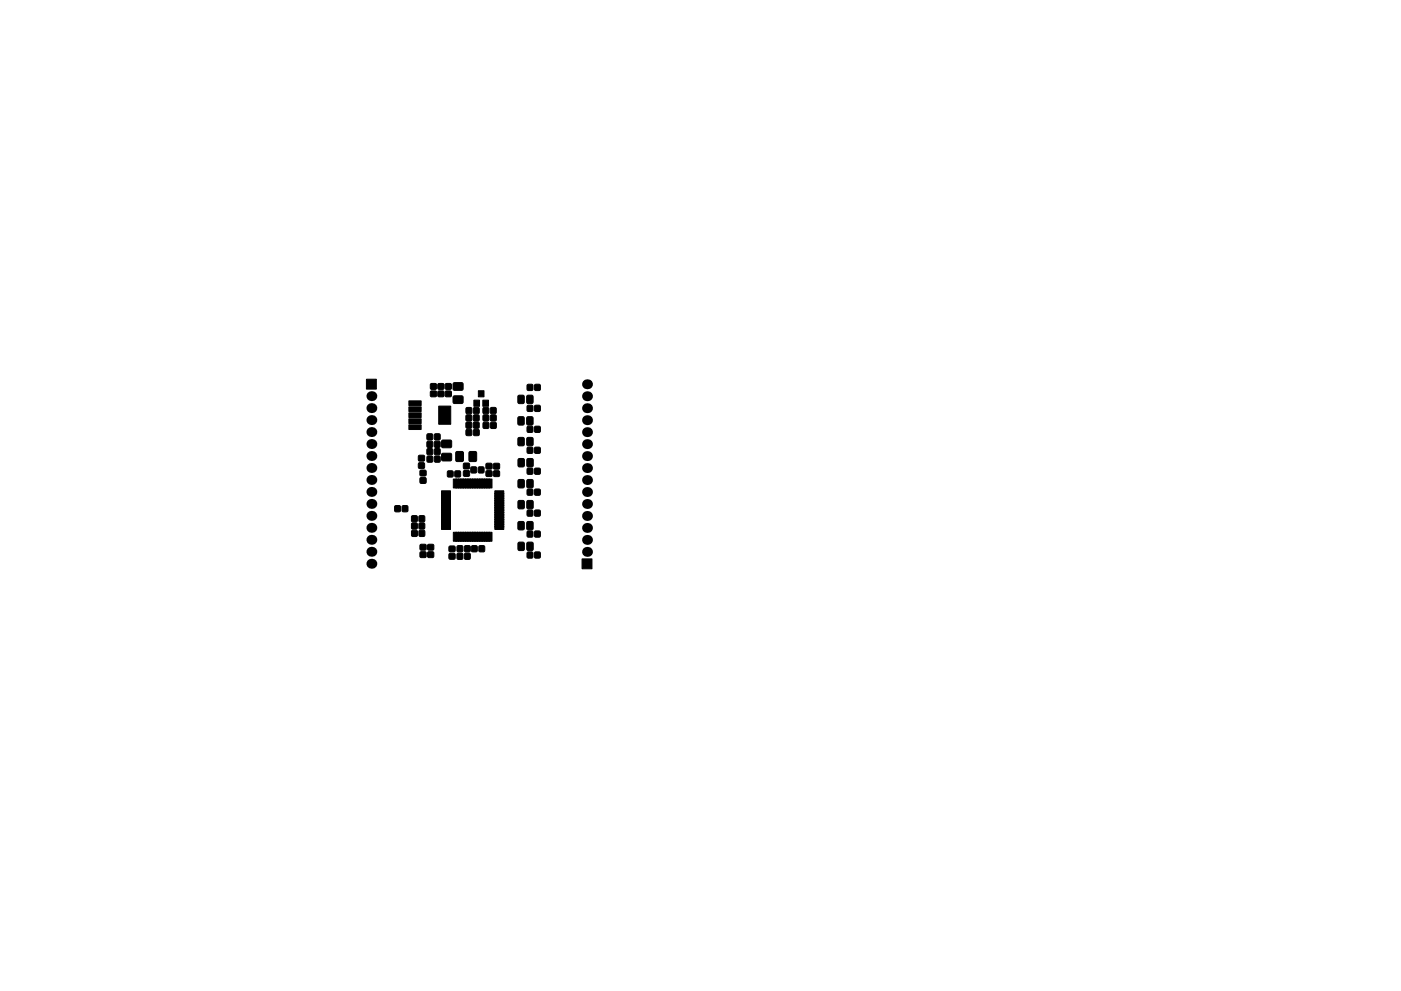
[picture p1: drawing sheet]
<svg xmlns="http://www.w3.org/2000/svg" width="297mm" height="210mm" viewBox="0 0 297 210" stroke-linecap="round" stroke-linejoin="round" font-family="sans-serif">
<g fill="#000" stroke="#000" stroke-width=".21">
<path d="M77.7 80.5h2.1v2.1h-2.1zM86.7 88.9h2.6v1h-2.6zM86.7 86.3h2.6v1h-2.6zM86.7 87.6h2.6v1h-2.6zM86.7 90.1h2.6v1h-2.6zM86.7 85h2.6v1h-2.6zM88.8 98.2h1.1v1.1h-1.1zM88.8 96.7h1.1v1.1h-1.1zM89.1 99.8h1.2v1.1h-1.2zM90.6 92.1h1.1v1.2h-1.1zM90.6 93.7h1.1v1.2h-1.1zM90.6 95.2h1.1v1.2h-1.1z"/>
<path d="M90.6 96.8h1.1v1.2h-1.1zM91.3 83h1.2v1.1h-1.2zM91.3 81.4h1.2v1.1h-1.2zM93 86.2h2.6v3.8h-2.6zM92.2 92.1h1.1v1.2h-1.1zM92.2 93.7h1.1v1.2h-1.1zM92.2 95.2h1.1v1.2h-1.1zM92.2 96.8h1.1v1.2h-1.1zM92.9 81.4h1.2v1.1h-1.2zM92.9 83h1.2v1.1h-1.2zM94.5 83h1.1v1.1h-1.1zM94.5 81.4h1.1v1.1h-1.1z"/>
<path d="M93.7 96.2h1.9l.2 .3-.1 1.2-.3 .1-1.6-.1-.2-.2zM93.7 93.5l1.9-.1 .2 .3-.1 1.2-.3 .1-1.6-.1-.2-.2zM94.9 100h1.1v1.1h-1.1zM96.5 100h1.1v1.1h-1.1zM96.1 81.3l1.9-.1 .2 .3-.1 1.2-.2 .1h-1.7l-.2-.3zM96.1 84.1l1.9-.1 .2 .3-.1 1.2-.2 .1h-1.7l-.2-.3zM96.7 95.9l1.2-.1 .3 .1 .1 1.7-.2 .3h-1.2l-.2-.1zM98.3 98.3h1.2v1.1h-1.2zM98.3 99.9h1.2v1.1h-1.2zM98.9 88.1h1v1.1h-1zM98.9 89.6h1v1.2h-1zM98.9 91.2h1.1v1.2h-1.1z"/>
<path d="M98.9 86.5h1.1v1.2h-1.1zM99.5 95.9l1.2-.1 .3 .1 .1 1.7-.2 .3h-1.2l-.2-.1zM99.9 99.1h1.1v1.2h-1.1zM100.4 88.1h1.1v1.1h-1.1zM100.4 89.6h1.1v1.2h-1.1zM100.4 91.2h1.1v1.2h-1.1zM100.4 86.5h1.1v1.2h-1.1zM100.5 84.9h1.2v1.3h-1.2zM101.5 99.1h1.1v1.2h-1.1zM101.4 82.9h1.2v1.3h-1.2zM102.5 86.5h1.1v1.2h-1.1zM102.5 88.1h1.1v1.2h-1.1z"/>
<path d="M102.5 89.7h1.1v1.1h-1.1zM102.4 84.9h1.2v1.3h-1.2zM103.1 99.9h1.2v1.1h-1.2zM103.1 98.4h1.2v1h-1.2zM104 86.5h1.1v1.2h-1.1zM104.1 88.1h1v1.2h-1zM104.1 89.7h1.1v1.1h-1.1zM104.7 99.9h1.2v1.1h-1.2zM104.7 98.4h1.2v1.1h-1.2zM109.9 88.5l.9-.1 .3 .1 .1 1.4-.2 .2-.9 .1-.3-.2zM109.9 83.9l.9-.1 .3 .2 .1 1.3-.2 .3h-.9l-.3-.1zM109.9 92.9l.9-.1 .3 .2 .1 1.3-.2 .2-.9 .1-.3-.2z"/>
<path d="M109.9 97.4l.9-.1 .3 .1 .1 1.4-.2 .2-.9 .1-.2-.2zM111.8 90.5h1.1v1.2h-1.1zM111.8 99.4h1.1v1.2h-1.1zM111.8 81.6h1.1v1.2h-1.1zM111.8 86.1h1.1v1.1h-1.1zM111.8 94.9h1.1v1.2h-1.1zM111.8 88.5l.9-.1 .3 .1v1.4l-.1 .2-.9 .1-.3-.2zM111.8 83.9l.9-.1 .3 .2v1.3l-.1 .3h-.9l-.3-.1zM111.8 92.9l.9-.1 .3 .2v1.3l-.1 .2-.9 .1-.3-.2zM111.8 97.4l.9-.1 .3 .1 .1 1.4-.2 .2-.9 .1-.3-.2zM113.4 90.5h1.1v1.2h-1.1zM113.4 99.4h1.1v1.2h-1.1z"/>
<path d="M113.4 81.6h1.1v1.2h-1.1zM113.4 86.1h1.1v1.1h-1.1zM113.4 94.9h1.1v1.2h-1.1zM83.7 107.3h1.1v1.2h-1.1zM85.3 107.3h1.1v1.2h-1.1zM87.3 109.5h1.1v1.1h-1.1zM87.3 111h1.1v1.2h-1.1zM87.3 112.6h1.1v1.1h-1.1zM88.9 109.5h1.1v1.1h-1.1zM88.9 111h1.1v1.2h-1.1zM88.9 112.6h1.1v1.1h-1.1zM89.1 101.4h1.2v1.1h-1.2z"/>
<path d="M89.1 115.6h1.2v1h-1.2zM89.1 117.1h1.2v1.1h-1.2zM90.7 115.6h1.2v1h-1.2zM90.7 117.1h1.2v1.1h-1.2zM93.6 104.1h1.9v.7h-1.9zM93.6 104.6h1.9v.7h-1.9zM93.6 105.1h1.9v.7h-1.9zM93.6 105.6h1.9v.7h-1.9zM93.6 106.1h1.9v.7h-1.9zM93.6 106.6h1.9v.7h-1.9zM93.6 107.1h1.9v.7h-1.9zM93.6 107.6h1.9v.7h-1.9z"/>
<path d="M93.6 108.1h1.9v.7h-1.9zM93.6 108.6h1.9v.7h-1.9zM93.6 109.1h1.9v.7h-1.9zM93.6 109.6h1.9v.7h-1.9zM93.6 110.1h1.9v.7h-1.9zM93.6 110.6h1.9v.7h-1.9zM93.6 111.1h1.9v.7h-1.9zM93.6 111.6h1.9v.7h-1.9zM95.3 115.9h1.1v1.1h-1.1zM95.3 117.5h1.1v1.1h-1.1zM96.1 101.6h.7v1.9h-.7zM96.1 112.9h.7v1.9h-.7z"/>
<path d="M96.6 101.6h.7v1.9h-.7zM96.6 112.9h.7v1.9h-.7zM97.1 101.6h.7v1.9h-.7zM97.1 112.9h.7v1.9h-.7zM97 115.8h1.1v1.2h-1.1zM97 117.4h1.1v1.2h-1.1zM97.6 101.6h.7v1.9h-.7zM97.6 112.9h.7v1.9h-.7zM98.1 101.6h.7v1.9h-.7zM98.1 112.9h.7v1.9h-.7zM98.6 101.6h.7v1.9h-.7zM98.6 112.9h.7v1.9h-.7z"/>
<path d="M98.5 115.8h1.1v1.2h-1.1zM98.5 117.4h1.1v1.2h-1.1zM99.1 101.6h.7v1.9h-.7zM99.1 112.9h.7v1.9h-.7zM99.6 101.6h.7v1.9h-.7zM99.6 112.9h.7v1.9h-.7zM100.1 101.6h.7v1.9h-.7zM100.1 112.9h.7v1.9h-.7zM100 115.8h1.1v1.2h-1.1zM100.6 101.6h.7v1.9h-.7zM100.6 112.9h.7v1.9h-.7zM101.1 101.6h.7v1.9h-.7z"/>
<path d="M101.1 112.9h.7v1.9h-.7zM101.6 101.6h.7v1.9h-.7zM101.6 112.9h.7v1.9h-.7zM101.6 115.8h1.1v1.2h-1.1zM102.1 101.6h.7v1.9h-.7zM102.1 112.9h.7v1.9h-.7zM102.6 101.6h.7v1.9h-.7zM102.6 112.9h.7v1.9h-.7zM103.1 101.6h.7v1.9h-.7zM103.1 112.9h.7v1.9h-.7zM103.6 101.6h.7v1.9h-.7zM103.6 112.9h.7v1.9h-.7z"/>
<path d="M104.9 111.6h1.9v.7h-1.9zM104.9 111.1h1.9v.7h-1.9zM104.9 110.6h1.9v.7h-1.9zM104.9 110.1h1.9v.7h-1.9zM104.9 109.6h1.9v.7h-1.9zM104.9 109.1h1.9v.7h-1.9zM104.9 108.6h1.9v.7h-1.9zM104.9 108.1h1.9v.7h-1.9zM104.9 107.6h1.9v.7h-1.9zM104.9 107.1h1.9v.7h-1.9zM104.9 106.6h1.9v.7h-1.9zM104.9 106.1h1.9v.7h-1.9z"/>
<path d="M104.9 105.6h1.9v.7h-1.9zM104.9 105.1h1.9v.7h-1.9zM104.9 104.6h1.9v.7h-1.9zM104.9 104.1h1.9v.7h-1.9zM109.9 110.7l.9-.1 .3 .2 .1 1.3-.2 .3h-.9l-.2-.1zM109.9 106.3l.9-.1 .3 .1 .1 1.4-.2 .2-.9 .1-.2-.2zM109.9 101.8l.9-.1 .3 .2 .1 1.3-.2 .3h-.9l-.2-.1zM109.9 115.1l.9-.1 .3 .2 .1 1.3-.2 .3h-.9l-.2-.1zM111.8 108.3h1.1v1.1h-1.1zM111.8 103.8h1.1v1.2h-1.1zM111.8 117.2h1.1v1.1h-1.1zM111.8 112.7h1.1v1.2h-1.1z"/>
<path d="M111.8 110.7l.9-.1 .3 .2v1.3l-.1 .3h-.9l-.3-.1zM111.8 106.3l.9-.1 .3 .1 .1 1.4-.2 .2-.9 .1-.3-.2zM111.8 101.8l.9-.1 .3 .2 .1 1.3-.2 .3h-.9l-.3-.1zM111.8 115.1l.9-.1 .3 .2 .1 1.3-.2 .3h-.9l-.3-.1zM113.4 108.3h1.1v1.1h-1.1zM113.4 103.8h1.1v1.2h-1.1zM113.4 117.2h1.1v1.1h-1.1zM113.4 112.7h1.1v1.2h-1.1zM123.4 118.6h2.1v2.1h-2.1z"/>
</g>
<g fill="#000">
<circle cx="78.7" cy="86.6" r="1.05"/>
<circle cx="78.7" cy="94.2" r="1.05"/>
<circle cx="78.7" cy="91.7" r="1.05"/>
<circle cx="78.7" cy="89.1" r="1.05"/>
<circle cx="78.7" cy="84" r="1.05"/>
<circle cx="78.7" cy="96.7" r="1.05"/>
<circle cx="78.7" cy="99.3" r="1.05"/>
<circle cx="124.5" cy="99.3" r="1.05"/>
<circle cx="124.5" cy="96.8" r="1.05"/>
<circle cx="124.5" cy="94.2" r="1.05"/>
<circle cx="124.5" cy="89.1" r="1.05"/>
<circle cx="124.5" cy="86.6" r="1.05"/>
<circle cx="124.5" cy="84.1" r="1.05"/>
<circle cx="124.5" cy="91.7" r="1.05"/>
<circle cx="124.5" cy="81.5" r="1.05"/>
<circle cx="78.7" cy="112" r="1.05"/>
<circle cx="78.7" cy="106.9" r="1.05"/>
<circle cx="78.7" cy="104.4" r="1.05"/>
<circle cx="78.7" cy="101.8" r="1.05"/>
<circle cx="78.7" cy="119.6" r="1.05"/>
<circle cx="78.7" cy="117.1" r="1.05"/>
<circle cx="78.7" cy="109.4" r="1.05"/>
<circle cx="78.7" cy="114.5" r="1.05"/>
<circle cx="124.5" cy="117.1" r="1.05"/>
<circle cx="124.5" cy="114.5" r="1.05"/>
<circle cx="124.5" cy="112" r="1.05"/>
<circle cx="124.5" cy="104.4" r="1.05"/>
<circle cx="124.5" cy="101.8" r="1.05"/>
<circle cx="124.5" cy="109.5" r="1.05"/>
<circle cx="124.5" cy="106.9" r="1.05"/>
</g>
</svg>
